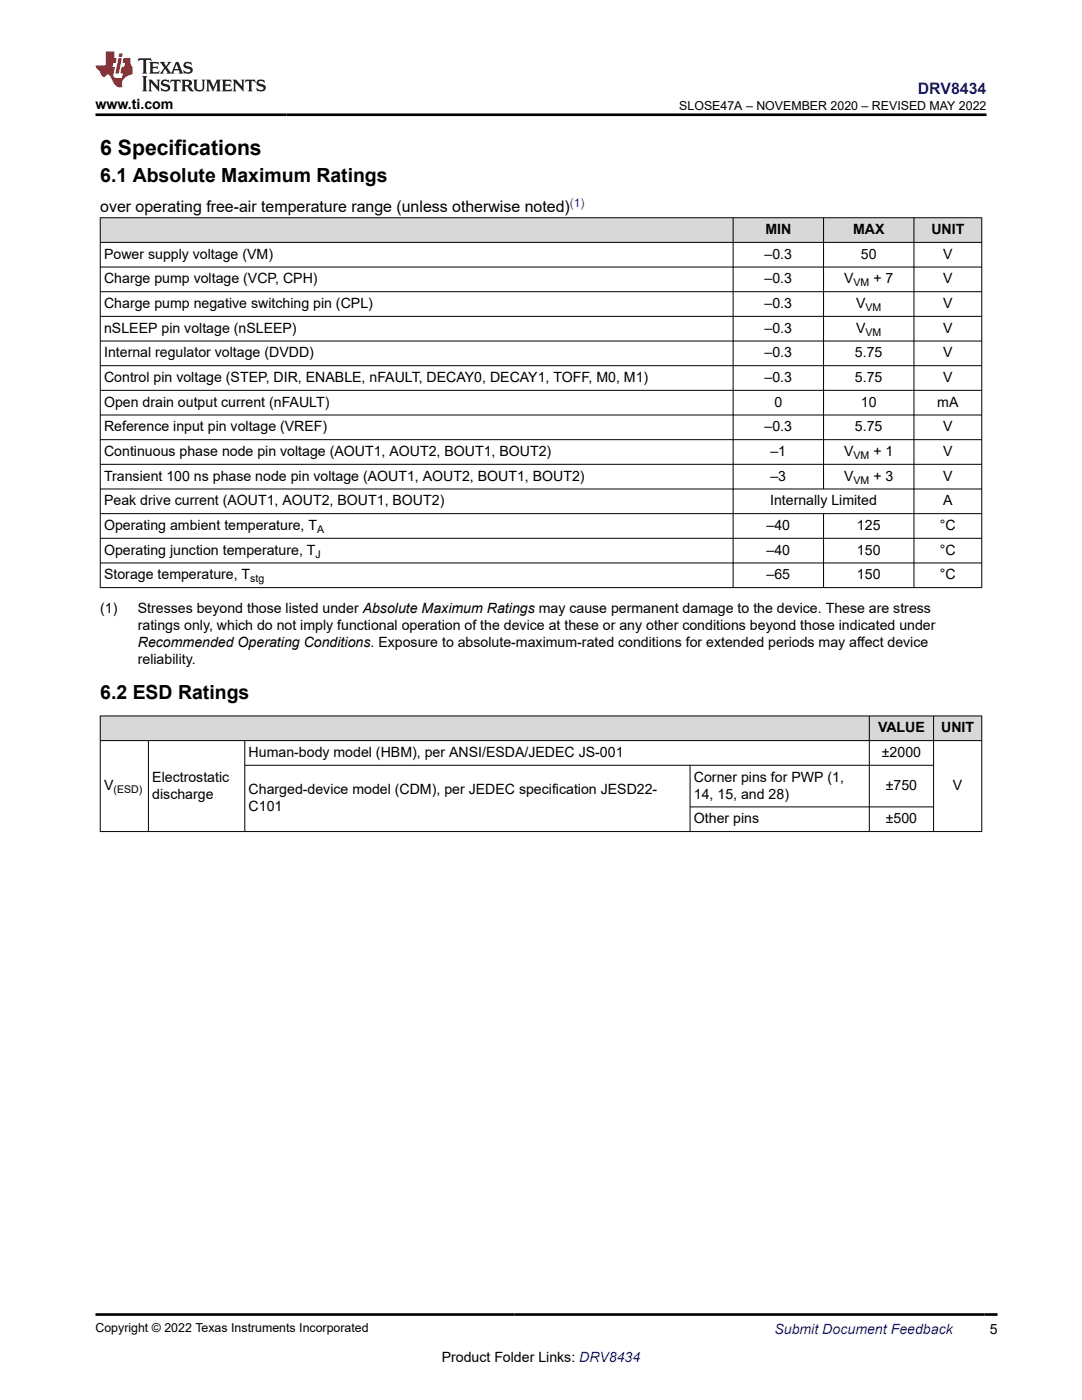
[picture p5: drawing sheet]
<svg xmlns="http://www.w3.org/2000/svg" width="216mm" height="279mm" viewBox="0 0 216 279" stroke-linecap="round" stroke-linejoin="round" font-family="sans-serif">
<defs><g id="words">
<text font-size="4.2" x="20" y="30.9">6 Specifications</text>
<g font-size="3.9">
<text x="20" y="36.3">6.1 Absolute Maximum Ratings</text>
<text x="20" y="139.6">6.2 ESD Ratings</text>
</g>
<text font-size="3.2" fill="#00f" x="183.1" y="18.7">DRV8434</text>
<text font-size="3.2" x="20" y="42.4">over operating free-air temperature range (unless otherwise noted)</text>
<g font-size="2.8">
<text x="19" y="21.8">www.ti.com</text>
<text x="152.7" y="46.7">MIN</text>
<text x="170.2" y="46.7">MAX</text>
<text x="185.8" y="46.7">UNIT</text>
<text x="20.8" y="51.6">Power supply voltage (VM)</text>
<text x="152.6" y="51.6">–0.3</text>
<text x="171.8" y="51.6">50</text>
<text x="188.2" y="51.6">V</text>
<text x="20.8" y="56.6">Charge pump voltage (VCP, CPH)</text>
<text x="152.6" y="56.6">–0.3</text>
<text x="168.4" y="56.6">V</text>
<text x="174.3" y="56.6">+ 7</text>
<text x="188.2" y="56.6">V</text>
<text x="20.8" y="61.5">Charge pump negative switching pin (CPL)</text>
<text x="152.6" y="61.5">–0.3</text>
<text x="170.8" y="61.5">V</text>
<text x="188.2" y="61.5">V</text>
<text x="20.8" y="66.4">nSLEEP pin voltage (nSLEEP)</text>
<text x="20.8" y="71.3">Internal regulator voltage (DVDD)</text>
<text x="152.6" y="66.4">–0.3</text>
<text x="152.6" y="71.3">–0.3</text>
<text x="170.6" y="71.3">5.75</text>
<text x="170.8" y="66.4">V</text>
<text x="188.2" y="66.4">V</text>
<text x="188.2" y="71.3">V</text>
<text x="20.8" y="76.3">Control pin voltage (STEP, DIR, ENABLE, nFAULT, DECAY0, DECAY1, TOFF, M0, M1)</text>
<text x="152.6" y="76.3">–0.3</text>
<text x="170.6" y="76.3">5.75</text>
<text x="188.2" y="76.3">V</text>
<text x="20.8" y="81.2">Open drain output current (nFAULT)</text>
<text x="154.5" y="81.2">0</text>
<text x="171.8" y="81.2">10</text>
<text x="187" y="81.2">mA</text>
<text x="20.8" y="86.1">Reference input pin voltage (VREF)</text>
<text x="152.6" y="86.1">–0.3</text>
<text x="170.6" y="86.1">5.75</text>
<text x="188.2" y="86.1">V</text>
<text x="20.8" y="91">Continuous phase node pin voltage (AOUT1, AOUT2, BOUT1, BOUT2)</text>
<text x="20.8" y="95.9">Transient 100 ns phase node pin voltage (AOUT1, AOUT2, BOUT1, BOUT2)</text>
<text x="153.7" y="91">–1</text>
<text x="153.7" y="95.9">–3</text>
<text x="168.4" y="91">V</text>
<text x="168.4" y="95.9">V</text>
<text x="174.3" y="91">+ 1</text>
<text x="174.3" y="95.9">+ 3</text>
<text x="188.2" y="91">V</text>
<text x="188.2" y="95.9">V</text>
<text x="20.8" y="100.9">Peak drive current (AOUT1, AOUT2, BOUT1, BOUT2)</text>
<text x="153.7" y="100.9">Internally Limited</text>
<text x="188.2" y="100.9">A</text>
<text x="20.8" y="105.8">Operating ambient temperature, T</text>
<text x="153" y="105.8">–40</text>
<text x="171" y="105.8">125</text>
<text x="187.6" y="105.8">°C</text>
<text x="20.8" y="110.7">Operating junction temperature, T</text>
<text x="153" y="110.7">–40</text>
<text x="171" y="110.7">150</text>
<text x="187.6" y="110.7">°C</text>
<text x="20.8" y="115.6">Storage temperature, T</text>
<text x="153" y="115.6">–65</text>
<text x="171" y="115.6">150</text>
<text x="187.6" y="115.6">°C</text>
<text x="20" y="122.4">(1)</text>
<text x="27.5" y="122.4">Stresses beyond those listed under Absolute Maximum Ratings may cause permanent damage to the device. These are stress</text>
<text x="27.5" y="125.8">ratings only, which do not imply functional operation of the device at these or any other conditions beyond those indicated under</text>
<text x="27.5" y="129.2">Recommended Operating Conditions. Exposure to absolute-maximum-rated conditions for extended periods may affect device</text>
<text x="27.5" y="132.6">reliability.</text>
<text x="175.2" y="146.2">VALUE</text>
<text x="187.8" y="146.2">UNIT</text>
<text x="49.6" y="151.1">Human-body model (HBM), per ANSI/ESDA/JEDEC JS-001</text>
<text x="176" y="151.1">±2000</text>
<text x="20.8" y="157.7">V</text>
<text x="30.4" y="156">Electrostatic</text>
<text x="30.4" y="159.4">discharge</text>
<text x="49.6" y="158.5">Charged-device model (CDM), per JEDEC specification JESD22-</text>
<text x="49.6" y="161.8">C101</text>
<text x="138.5" y="156">Corner pins for PWP (1,</text>
<text x="138.5" y="159.4">14, 15, and 28)</text>
<text x="176.7" y="157.7">±750</text>
<text x="190.2" y="157.7">V</text>
<text x="138.5" y="164.3">Other pins</text>
<text x="176.7" y="164.3">±500</text>
<text x="197.5" y="266.1">5</text>
<text x="88.1" y="271.7">Product Folder Links: DRV8434</text>
</g>
<text font-size="2.8" fill="#00f" x="154.5" y="266.2">Submit Document Feedback</text>
<g font-size="2.5">
<text x="135.5" y="21.9">SLOSE47A – NOVEMBER 2020 – REVISED MAY 2022</text>
<text x="19" y="265.9">Copyright © 2022 Texas Instruments Incorporated</text>
</g>
<text font-size="2.4" fill="#00f" x="113.7" y="41.3">(1)</text>
<g font-size="2.1">
<text x="170.3" y="57.1">VM</text>
<text x="172.7" y="62.1">VM</text>
<text x="172.7" y="67">VM</text>
<text x="170.3" y="91.6">VM</text>
<text x="170.3" y="96.5">VM</text>
<text x="63.3" y="106.3">A</text>
<text x="63" y="111.3">J</text>
<text x="49.9" y="116.2">stg</text>
<text x="22.6" y="158.3">(ESD)</text>
</g>
</g></defs>
<g fill="#d8d8d8">
<path d="M20 43.5h175.9v4.9h-175.9z" fill-rule="evenodd"/>
<path d="M20.1 43.5h126.1v4.8h-126.1z" fill-rule="evenodd"/>
<path d="M146.3 43.5h18v4.8h-18z" fill-rule="evenodd"/>
<path d="M164.4 43.5h17.9v4.8h-17.9z" fill-rule="evenodd"/>
<path d="M182.4 43.5h13.4v4.8h-13.4z" fill-rule="evenodd"/>
</g>
<g fill="none" stroke="#000" stroke-width=".2">
<path d="M19.9 43.5h176.1M19.9 48.4h176.1M19.9 53.3h176.1M19.9 58.2h176.1M20 43.4v73.9M146.3 43.4v73.9M164.3 43.4v54.2M182.4 43.4v73.9M195.9 43.4v73.9M19.9 63.1h176.1M19.9 68.1h176.1M19.9 73h176.1"/>
<path d="M19.9 77.9h176.1M19.9 82.8h176.1M19.9 87.7h176.1M19.9 92.7h176.1M19.9 97.6h176.1M19.9 102.5h176.1M19.9 107.4h176.1M19.9 112.4h176.1M19.9 117.3h176.1M164.3 102.5v14.8"/>
</g>
<g fill="#d8d8d8">
<path d="M20 142.9h175.9v4.9h-175.9z" fill-rule="evenodd"/>
<path d="M20.1 142.9h153.3v4.8h-153.3z" fill-rule="evenodd"/>
<path d="M173.5 142.9h12.7v4.8h-12.7z" fill-rule="evenodd"/>
<path d="M186.3 142.9h9.5v4.8h-9.5z" fill-rule="evenodd"/>
</g>
<path d="M19.9 142.9h176.1M19.9 147.8h176.1M20 142.8v23.2M29.6 147.8v18.2M48.8 147.8v18.2M48.8 152.7h137.5M137.7 152.7v13.3M173.5 142.8v23.2M186.3 142.8v23.2M195.9 142.8v23.2M19.9 166h176.1M137.7 161h48.6" fill="none" stroke="#000" stroke-width=".2"/>
<path d="M27.7 11.6l-.2 .6 .5-.2h.6v.1v2.2l-.2 .4h1l-.2-.4v-2.2v-.1h.5l.5 .2-.1-.6zM29.8 12.4l.2 .3v1.6l-.2 .4h1.9l.1-.6a1.08 1.08 0 0 1-1.3 .2v-.7h.6l.4 .2v-.7l-.4 .2h-.6v-.5l.2-.2a1 1 0 0 1 1 .3l-.1-.5zM31.8 12.4l1 1.1-1 1.2h.9l-.2-.2 .4-.8 .5 .8-.2 .2h1.6l-.2-.2 .1-.5h1l.1 .5-.1 .2h.9l-.2-.4-.8-1.9h-.5l-1 2.1-.8-1.1 .9-1h-.8l.2 .2-.5 .6-.3-.6 .1-.2zM35.2 12.8l.4 1h-.8zM36.8 12.5a.65 .65 0 0 0-.2 .7 .65 .65 0 0 0 .6 .5l.7 .1 .1 .3a.79 .79 0 0 1-.7 .4 .79 .79 0 0 1-.7-.5l.1 .7 .2-.1a.93 .93 0 0 0 1.1 0 .93 .93 0 0 0 .4-.9 1.46 1.46 0 0 0-1.2-.6l-.1-.3a1.09 1.09 0 0 1 1.2 .2l-.2-.6-.1 .1-.6-.2zM28.4 15.2l.2 .4v2.2l-.2 .4h1l-.2-.4v-2.2l.2-.4zM29.6 15.9l.2 .4v1.5l-.2 .4h.8l-.3-.4v-1.3l1.7 1.8v-2l.2-.4h-.8l.2 .2 .1 1.1-1.2-1.3zM32.3 16a.65 .65 0 0 0-.2 .8 .65 .65 0 0 0 .7 .4l.6 .2 .1 .2a.79 .79 0 0 1-.7 .4 .79 .79 0 0 1-.7-.5l.1 .7 .2-.1a.93 .93 0 0 0 1.1 .1 .93 .93 0 0 0 .4-1 1.46 1.46 0 0 0-1.2-.5l-.1-.4a1.09 1.09 0 0 1 1.2 .2l-.2-.6-.1 .1-.6-.1zM34.1 15.9l-.1 .6a.63 .63 0 0 1 .7-.3l.1 1.6-.3 .4h1l-.2-.4v-1.6a.66 .66 0 0 1 .8 .3l-.1-.6zM36.2 15.9l.2 .4v1.5l-.2 .4h.9l-.2-.2v-.7h.5l.1 .2a.79 .79 0 0 0 1.2 .6l-1-.9a.61 .61 0 0 0 .6-.6 .61 .61 0 0 0-.5-.7zM36.9 16.2h.2a.47 .47 0 0 1 .5 .1 .47 .47 0 0 1 .1 .5l-.2 .1-.6 .1zM38.5 15.9l.2 .2a2.27 2.27 0 0 0 .4 2 1.04 1.04 0 0 0 1.7-.7v-1.3l.2-.2h-.8l.2 .4v1.1a.6 .6 0 0 1-.6 .6 .6 .6 0 0 1-.6-.6v-1.1l.3-.4zM41.1 15.9l.2 .4v1.5l-.2 .4h.7l-.2-.4v-1.4l.9 1.9 .8-1.9v1.4l-.2 .4h1l-.3-.4v-1.5l.3-.4h-.8l-.7 1.5-.7-1.5zM44.3 15.9l.2 .4v1.5l-.2 .4h1.9l.1-.6a1.09 1.09 0 0 1-1.3 .2v-.7h.6l.4 .2v-.6l-.4 .2h-.6v-.6l.2-.1a1.01 1.01 0 0 1 1 .3l-.1-.6zM46.4 15.9l.3 .4v1.5l-.3 .4h.8l-.2-.4v-1.3l1.6 1.8v-2l.2-.4h-.7l.2 .2v1.1l-1.2-1.3zM49 15.9l-.1 .6a.63 .63 0 0 1 .8-.3v1.6l-.3 .4h1l-.2-.4v-1.6a.66 .66 0 0 1 .8 .3l-.1-.6zM51.4 16a.65 .65 0 0 0-.2 .8 .65 .65 0 0 0 .6 .4l.6 .2 .2 .2a.79 .79 0 0 1-.8 .4 .79 .79 0 0 1-.6-.5l.1 .7 .2-.1a.93 .93 0 0 0 1 .1 .93 .93 0 0 0 .5-1 1.46 1.46 0 0 0-1.3-.5l-.1-.4a1.09 1.09 0 0 1 1.3 .2l-.2-.6-.2 .1-.5-.1z" fill="#231f20"/>
<path d="M21.1 10.3v2.7h-2.1l.1 .4 .9 1a.95 .95 0 0 0 .9 .9 .59 .59 0 0 1 .6-.4 .59 .59 0 0 1 .5 .3l.4 .8a1.59 1.59 0 0 0 2.1 1.4 1.61 1.61 0 0 1 1-2.3l1-.3-.1-1.5a1.59 1.59 0 0 1-.4-1.7h-1.4l-.2 .9h.5l-.1 .9h-.5l-.2 .9v.3l.4 .1-.2 .9h-.6a.73 .73 0 0 1-1.1-.7l.3-1.5h-.5l.2-.9h.5l.2-.9h-.5v-1.3zM23.6 11.6l-.6 3.1h.7l.6-3.1zM23.8 10.7l-.1 .6h.7l.1-.6z" fill="#ed1c24"/>
<path d="M19 22.9h177.8M19 262.3h180" fill="none" stroke="#000" stroke-width=".53"/>
<use href="#words"/>
</svg>
